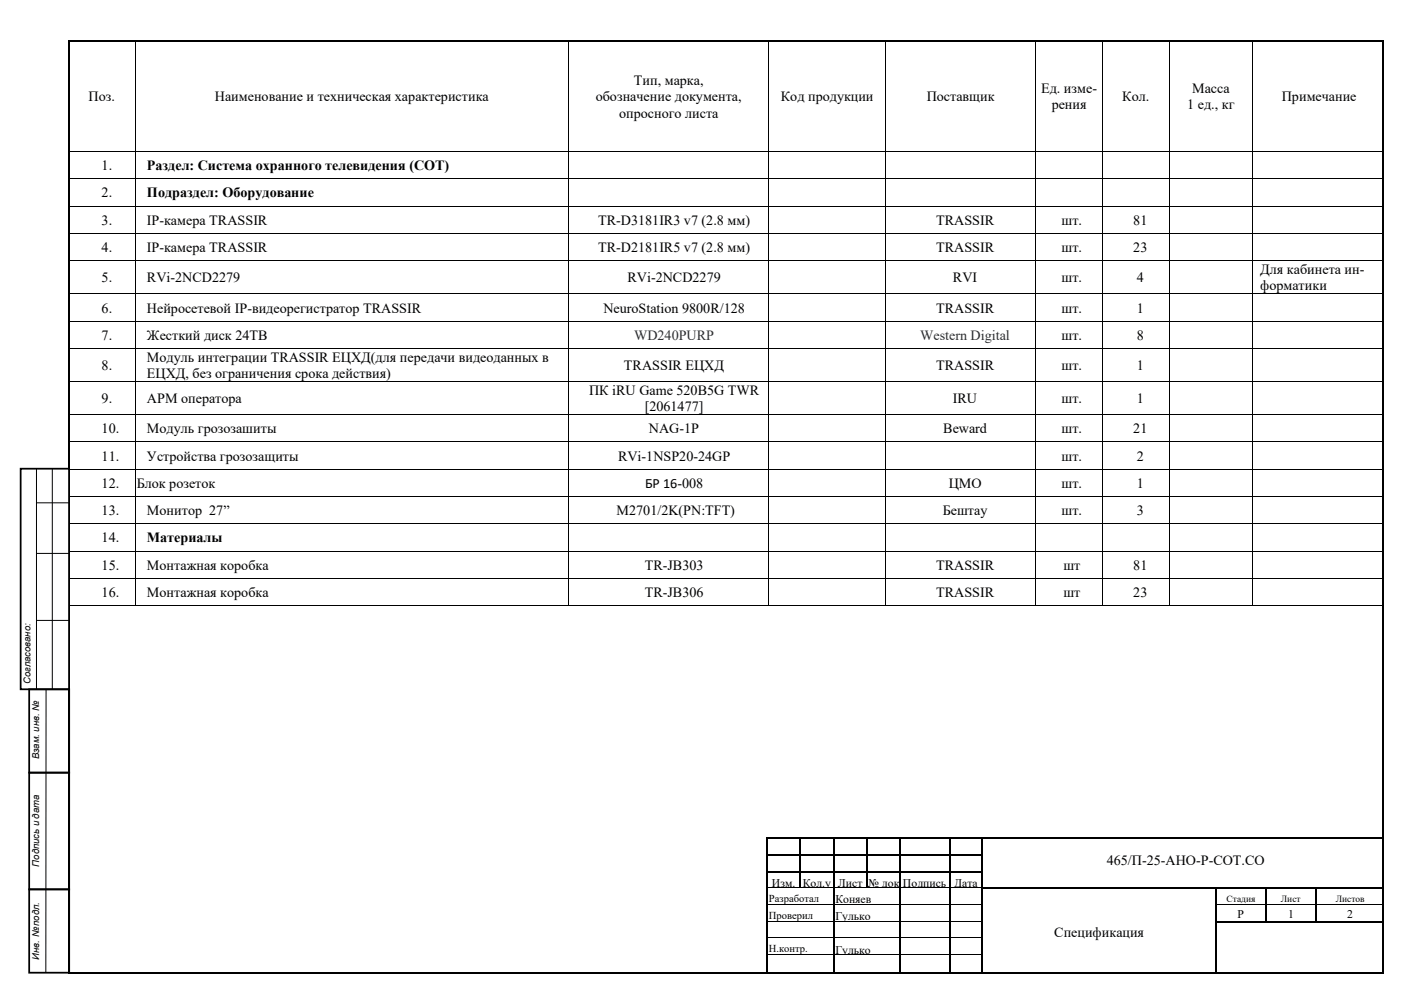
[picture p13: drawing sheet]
<svg xmlns="http://www.w3.org/2000/svg" width="420mm" height="297mm" viewBox="0 0 420 297" stroke-linecap="round" stroke-linejoin="round" font-family="sans-serif">
<defs><g id="words">
<g font-size="4.2">
<text x="190" y="25.5">Тип, марка,</text>
<text x="312.1" y="27.9">Ед. изме-</text>
<text x="357.4" y="27.9">Масса</text>
<text x="26.5" y="30.4">Поз.</text>
<text x="64.4" y="30.4">Наименование и техническая характеристика</text>
<text x="178.6" y="30.4">обозначение документа,</text>
<text x="185.6" y="35.2">опросного листа</text>
<text x="234.1" y="30.4">Код продукции</text>
<text x="277.8" y="30.4">Поставщик</text>
<text x="315.3" y="32.8">рения</text>
<text x="336.5" y="30.4">Кол.</text>
<text x="355.9" y="32.8">1 ед., кг</text>
<text x="384.3" y="30.4">Примечание</text>
<text x="30.5" y="51">1.</text>
<text x="44.1" y="51">Раздел: Система охранного телевидения (СОТ)</text>
<text x="30.5" y="59.2">2.</text>
<text x="44.1" y="59.2">Подраздел: Оборудование</text>
<text x="30.5" y="67.4">3.</text>
<text x="44.1" y="67.4">IP-камера TRASSIR</text>
<text x="179.3" y="67.4">TR-D3181IR3 v7 (2.8 мм)</text>
<text x="280.7" y="67.4">TRASSIR</text>
<text x="318.3" y="67.4">шт.</text>
<text x="339.8" y="67.4">81</text>
<text x="30.5" y="75.6">4.</text>
<text x="44.1" y="75.6">IP-камера TRASSIR</text>
<text x="179.3" y="75.6">TR-D2181IR5 v7 (2.8 мм)</text>
<text x="280.7" y="75.6">TRASSIR</text>
<text x="318.3" y="75.6">шт.</text>
<text x="339.8" y="75.6">23</text>
<text x="377.8" y="82.2">Для кабинета ин-</text>
<text x="30.5" y="84.6">5.</text>
<text x="44.1" y="84.6">RVi-2NCD2279</text>
<text x="188.1" y="84.6">RVi-2NCD2279</text>
<text x="285.7" y="84.6">RVI</text>
<text x="318.3" y="84.6">шт.</text>
<text x="340.8" y="84.6">4</text>
<text x="377.8" y="87">форматики</text>
<text x="30.5" y="93.7">6.</text>
<text x="44.1" y="93.7">Нейросетевой IP-видеорегистратор TRASSIR</text>
<text x="180.9" y="93.7">NeuroStation 9800R/128</text>
<text x="280.7" y="93.7">TRASSIR</text>
<text x="318.3" y="93.7">шт.</text>
<text x="340.8" y="93.7">1</text>
<text x="30.5" y="101.9">7.</text>
<text x="44.1" y="101.9">Жесткий диск 24TB</text>
<text x="318.3" y="101.9">шт.</text>
<text x="340.8" y="101.9">8</text>
<text x="30.5" y="110.9">8.</text>
<text x="44.1" y="108.5">Модуль интеграции TRASSIR ЕЦХД(для передачи видеоданных в</text>
<text x="44.1" y="113.3">ЕЦХД, без ограничения срока действия)</text>
<text x="187.1" y="110.9">TRASSIR ЕЦХД</text>
<text x="280.7" y="110.9">TRASSIR</text>
<text x="318.3" y="110.9">шт.</text>
<text x="340.8" y="110.9">1</text>
<text x="176.6" y="118.4">ПК iRU Game 520B5G TWR</text>
<text x="30.5" y="120.8">9.</text>
<text x="44.1" y="120.8">АРМ оператора</text>
<text x="193.3" y="123.2">[2061477]</text>
<text x="285.7" y="120.8">IRU</text>
<text x="318.3" y="120.8">шт.</text>
<text x="340.8" y="120.8">1</text>
<text x="30.5" y="129.9">10.</text>
<text x="44.1" y="129.9">Модуль грозозашиты</text>
<text x="194.6" y="129.9">NAG-1P</text>
<text x="282.8" y="129.9">Beward</text>
<text x="318.3" y="129.9">шт.</text>
<text x="339.8" y="129.9">21</text>
<text x="30.5" y="138">11.</text>
<text x="44.1" y="138">Устройства грозозащиты</text>
<text x="185.3" y="138">RVi-1NSP20-24GP</text>
<text x="318.3" y="138">шт.</text>
<text x="340.8" y="138">2</text>
<text x="30.5" y="146.2">12.</text>
<text x="41" y="146.2">Блок розеток</text>
<text x="193.4" y="146.2">БР 16-008</text>
<text x="284.4" y="146.2">ЦМО</text>
<text x="318.3" y="146.2">шт.</text>
<text x="340.8" y="146.2">1</text>
<text x="30.5" y="154.4">13.</text>
<text x="44.1" y="154.4">Монитор 27”</text>
<text x="184.9" y="154.4">M2701/2K(PN:TFT)</text>
<text x="282.7" y="154.4">Бештау</text>
<text x="318.3" y="154.4">шт.</text>
<text x="340.8" y="154.4">3</text>
<text x="30.5" y="162.6">14.</text>
<text x="44.1" y="162.6">Материалы</text>
<text x="30.5" y="170.8">15.</text>
<text x="44.1" y="170.8">Монтажная коробка</text>
<text x="193.3" y="170.8">TR-JB303</text>
<text x="280.7" y="170.8">TRASSIR</text>
<text x="318.8" y="170.8">шт</text>
<text x="339.8" y="170.8">81</text>
<text x="30.5" y="179">16.</text>
<text x="44.1" y="179">Монтажная коробка</text>
<text x="193.3" y="179">TR-JB306</text>
<text x="280.7" y="179">TRASSIR</text>
<text x="318.8" y="179">шт</text>
<text x="339.8" y="179">23</text>
<text x="331.8" y="259.2">465/П-25-АНО-Р-СОТ.СО</text>
<text x="316.1" y="280.8">Спецификация</text>
</g>
<g font-size="4.2" fill="#172b4d">
<text x="190.1" y="101.9">WD240PURP</text>
<text x="275.9" y="101.9">Western Digital</text>
</g>
<g font-size="3.5">
<text x="231.4" y="265.8">Изм.</text>
<text x="240.7" y="265.8">Кол.у</text>
<text x="251.2" y="265.8">Лист</text>
<text x="260.2" y="265.8">№ док</text>
<text x="270.7" y="265.8">Подпись</text>
<text x="286.1" y="265.8">Дата</text>
<text x="250.4" y="270.8">Коняев</text>
<text x="250.4" y="275.8">Гулько</text>
<text x="371.1" y="275">Р</text>
<text x="386.2" y="275">1</text>
<text x="403.9" y="275">2</text>
<text x="250.4" y="285.8">Гулько</text>
</g>
<g font-size="3.2">
<text x="230.5" y="270.5">Разработал</text>
<text x="230.5" y="275.5">Проверил</text>
<text x="230.5" y="285.5">Н.контр.</text>
</g>
<g font-size="2.8">
<text x="9.2" y="205.1" transform="rotate(-90 9.2 205.1)">Согласовано:</text>
<text x="11.7" y="227.6" transform="rotate(-90 11.7 227.6)">Взам. инв. №</text>
<text x="11.7" y="259.8" transform="rotate(-90 11.7 259.8)">Подпись и дата</text>
<text x="367.7" y="270.3">Стадия</text>
<text x="384" y="270.3">Лист</text>
<text x="400.5" y="270.3">Листов</text>
<text x="11.7" y="287.6" transform="rotate(-90 11.7 287.6)">Инв. № подл.</text>
</g>
</g></defs>
<g fill="#000">
<path d="M20.7 12h.3v.3h-.3zM414.6 12h.3v.3h-.3zM229.9 251h.3v.4h-.3zM229.9 256.1h.3v.3h-.3zM239.8 251h.4v.4h-.4zM239.8 256.1h.4v.3h-.4zM249.8 251h.3v.4h-.3zM249.8 256.1h.3v.3h-.3zM259.7 251h.4v.4h-.4zM259.7 256.1h.4v.3h-.4zM269.6 251h.3v.4h-.3zM269.6 256.1h.3v.3h-.3z"/>
<path d="M284.6 251h.3v.4h-.3zM284.6 256.1h.3v.3h-.3zM294.3 251h.4v.4h-.4zM294.3 256.1h.4v.3h-.4zM394.3 251h.3v.4h-.3zM229.9 261.1h.3v.3h-.3zM229.9 266.1h.3v.3h-.3zM229.9 271.1h.3v.3h-.3zM229.9 276.1h.3v.3h-.3zM239.8 261.1h.4v.3h-.4zM249.8 261.1h.3v.3h-.3zM249.8 266.1h.3v.3h-.3z"/>
<path d="M249.8 271.1h.3v.3h-.3zM249.8 276.1h.3v.3h-.3zM259.7 261.1h.4v.3h-.4zM269.6 261.1h.3v.3h-.3zM269.6 266.1h.3v.3h-.3zM269.6 271.1h.3v.3h-.3zM269.6 276.1h.3v.3h-.3zM284.6 261.1h.3v.3h-.3zM284.6 266.1h.3v.3h-.3zM284.6 271.1h.3v.3h-.3zM284.6 276.1h.3v.3h-.3zM294.3 261.1h.4v.3h-.4z"/>
<path d="M294.3 266.1h.4v.3h-.4zM294.3 271.1h.4v.3h-.4zM294.3 276.1h.4v.3h-.4zM364.4 266.1h.3v.3h-.3zM364.4 271.1h.3v.3h-.3zM364.4 276.1h.3v.3h-.3zM379.4 266.1h.3v.3h-.3zM379.4 271.1h.3v.3h-.3zM379.4 276.1h.3v.3h-.3zM394.3 266.1h.3v.3h-.3zM394.4 266.1h.3v.3h-.3zM394.4 271.1h.3v.3h-.3z"/>
<path d="M394.4 276.1h.3v.3h-.3zM20.7 291.6h.3v.3h-.3zM229.9 281.1h.3v.3h-.3zM229.9 286.1h.3v.4h-.3zM249.8 281.1h.3v.3h-.3zM249.8 286.1h.3v.4h-.3zM269.6 281.1h.3v.3h-.3zM269.6 286.1h.3v.4h-.3zM284.6 281.1h.3v.3h-.3zM284.6 286.1h.3v.4h-.3zM294.3 281.1h.4v.3h-.4zM294.3 286.1h.4v.4h-.4z"/>
<path d="M364.4 281.1h.3v.3h-.3zM364.4 286.1h.3v.4h-.3zM414.6 291.6h.3v.3h-.3z"/>
</g>
<g fill="none" stroke="#000" stroke-width=".34">
<path d="M20.8 12.3v279.2M21 12.1h393.6M414.7 12.3v279.2M230 251.4v4.7M230 256.4v4.7M230.2 251.2h9.6M230.2 256.2h9.6M240 251.4v4.7M240 256.4v4.7M240.2 251.2h9.6M240.2 256.2h9.6M249.9 251.4v4.7"/>
<path d="M249.9 256.4v4.7M250.1 251.2h9.6M250.1 256.2h9.6M259.9 251.4v4.7M259.9 256.4v4.7M260.1 251.2h9.5M260.1 256.2h9.5M269.7 251.4v4.7M269.7 256.4v4.7M269.9 251.2h14.7M269.9 256.2h14.7M284.8 251.4v4.7"/>
<path d="M284.8 256.4v4.7M284.9 251.2h9.4M284.9 256.2h9.4M294.5 251.4v4.7M294.5 256.4v4.7M294.7 251.2h99.6M394.6 251.2h20M230 261.4v4.7M230 266.4v4.7M230 271.4v4.7M230 276.4v4.7M230.2 261.2h9.6"/>
<path d="M240 261.4v4.7M240.2 261.2h9.6M249.9 261.4v4.7M249.9 266.4v4.7M249.9 271.4v4.7M249.9 276.4v4.7M250.1 261.2h9.6M259.9 261.4v4.7M260.1 261.2h9.5M269.7 261.4v4.7M269.7 266.4v4.7M269.7 271.4v4.7"/>
<path d="M269.7 276.4v4.7M269.9 261.2h14.7M284.8 261.4v4.7M284.8 266.4v4.7M284.8 271.4v4.7M284.8 276.4v4.7M284.9 261.2h9.4M294.5 261.4v4.7M294.5 266.4v4.7M294.5 271.4v4.7M294.5 276.4v4.7M294.7 266.2h69.7"/>
<path d="M364.5 266.4v4.7M364.5 271.4v4.7M364.5 276.4v4.7M364.7 266.2h14.7M364.7 276.3h14.7M379.6 266.4v4.7M379.6 271.4v4.7M379.7 266.2h14.6M379.7 276.3h14.7M394.5 266.4v4.7M394.5 271.4v4.7M394.7 266.2h19.9"/>
<path d="M394.7 276.3h19.9M21 291.7h393.6M230 281.4v4.7M230 286.5v5M249.9 281.4v4.7M249.9 286.5v5M269.7 281.4v4.7M269.7 286.5v5M284.8 281.4v4.7M284.8 286.5v5M294.5 281.4v4.7M294.5 286.5v5"/>
<path d="M364.5 281.4v4.7M364.5 286.5v5"/>
</g>
<g fill="none" stroke="#000" stroke-width=".3">
<path d="M230.2 266.1h9.6M230.2 271.1h19.6M230.2 276.1h19.6M239.9 266.1h9.9M250.1 266.1h9.6M250.1 271.1h19.5M250.1 276.1h19.5M259.8 266.1h9.8M269.9 266.1h14.7M269.9 271.1h14.7M269.9 276.1h14.7M284.9 266.1h9.4"/>
<path d="M284.9 271.1h9.4M284.9 276.1h9.4M364.7 271.2h14.7M379.7 271.2h14.7M394.7 271.2h19.9M230.2 281.1h19.6M230.2 286.2h19.6M250.1 281.1h19.5M250.1 286.2h19.5M269.9 281.1h14.7M269.9 286.2h14.7M284.9 281.1h9.4"/>
<path d="M284.9 286.2h9.4"/>
</g>
<path d="M6.2 140.5h14.5v66.1h-14.5z" fill-rule="evenodd" fill="#fff" stroke="#000" stroke-width=".53"/>
<g fill="none" stroke="#000" stroke-width=".3">
<path d="M40.5 12.3v33M170.5 12.3v33M230.5 12.3v33M265.5 12.3v33M310.6 12.3v33M330.6 12.3v33M350.6 12.3v33M375.6 12.3v33M21.2 45.4h19.2M21.2 53.6h19.2M40.5 45.5v8M40.5 53.7v8"/>
<path d="M40.6 45.4h129.8M40.6 53.6h129.8M170.5 45.5v8M170.5 53.7v8M170.6 45.4h59.8M170.6 53.6h59.8M230.5 45.5v8M230.5 53.7v8M230.5 45.4h34.9M230.5 53.6h34.9M265.5 45.5v8M265.5 53.7v8"/>
<path d="M265.6 45.4h44.9M265.6 53.6h44.9M310.6 45.5v8M310.6 53.7v8M310.6 45.4h19.9M310.6 53.6h19.9M330.6 45.5v8M330.6 53.7v8M330.7 45.4h19.8M330.7 53.6h19.8M350.6 45.5v8M350.6 53.7v8"/>
<path d="M350.6 45.4h24.9M350.6 53.6h24.9M375.6 45.5v8M375.6 53.7v8M375.7 45.4h38.9M375.7 53.6h38.9M21.2 61.8h19.2M21.2 70h19.2M21.2 78.1h19.2M40.5 61.8v8.1M40.5 70.1v8M40.5 78.2v9.8"/>
<path d="M40.6 61.8h129.8M40.6 70h129.8M40.6 78.1h129.8M170.5 61.8v8.1M170.5 70.1v8M170.5 78.2v9.8M170.6 61.8h59.8M170.6 70h59.8M170.6 78.1h59.8M230.5 61.8v8.1M230.5 70.1v8M230.5 78.2v9.8"/>
<path d="M230.5 61.8h34.9M230.5 70h34.9M230.5 78.1h34.9M265.5 61.8v8.1M265.5 70.1v8M265.5 78.2v9.8M265.6 61.8h44.9M265.6 70h44.9M265.6 78.1h44.9M310.6 61.8v8.1M310.6 70.1v8M310.6 78.2v9.8"/>
<path d="M310.6 61.8h19.9M310.6 70h19.9M310.6 78.1h19.9M330.6 61.8v8.1M330.6 70.1v8M330.6 78.2v9.8M330.7 61.8h19.8M330.7 70h19.8M330.7 78.1h19.8M350.6 61.8v8.1M350.6 70.1v8M350.6 78.2v9.8"/>
<path d="M350.6 61.8h24.9M350.6 70h24.9M350.6 78.1h24.9M375.6 61.8v8.1M375.6 70.1v8M375.6 78.2v9.8M375.7 61.8h38.9M375.7 70h38.9M375.7 78.1h38.9M10.9 140.5v66.1M10.9 150.7h9.8M15.7 140.5v66.1"/>
<path d="M10.9 165.9h9.8M10.9 186h9.8M13.8 206.6l-.1 85"/>
</g>
<path d="M8.7 206.6h12v25h-12zM8.7 231.6h12v35h-12zM8.7 266.6h12v25h-12z" fill="none" stroke="#000" stroke-width=".53"/>
<g fill="#000">
<path d="M21 45.3l.2 .2zM21 53.5l.2 .2zM40.4 45.3l.2 .2zM40.4 53.5l.2 .2zM170.4 45.3l.2 .2zM170.4 53.5l.2 .2zM230.4 45.3l.1 .2zM230.4 53.5l.1 .2zM265.4 45.3l.2 .2zM265.4 53.5l.2 .2zM310.5 45.3l.1 .2zM310.5 53.5l.1 .2z"/>
<path d="M330.5 45.3l.2 .2zM330.5 53.5l.2 .2zM350.5 45.3l.1 .2zM350.5 53.5l.1 .2zM375.5 45.3l.2 .2zM375.5 53.5l.2 .2zM21 61.7l.2 .1zM21 69.9l.2 .2zM21 78.1l.2 .1zM40.4 61.7l.2 .1zM40.4 69.9l.2 .2zM40.4 78.1l.2 .1z"/>
<path d="M170.4 61.7l.2 .1zM170.4 69.9l.2 .2zM170.4 78.1l.2 .1zM230.4 61.7l.1 .1zM230.4 69.9l.1 .2zM230.4 78.1l.1 .1zM265.4 61.7l.2 .1zM265.4 69.9l.2 .2zM265.4 78.1l.2 .1zM310.5 61.7l.1 .1zM310.5 69.9l.1 .2zM310.5 78.1l.1 .1z"/>
<path d="M330.5 61.7l.2 .1zM330.5 69.9l.2 .2zM330.5 78.1l.2 .1zM350.5 61.7l.1 .1zM350.5 69.9l.1 .2zM350.5 78.1l.1 .1zM375.5 61.7l.2 .1zM375.5 69.9l.2 .2zM375.5 78.1l.2 .1z"/>
</g>
<path d="M180.9 89.7h42.5v4.9h-42.5z" fill-rule="evenodd" fill="#fff"/>
<path d="M21 88l.2 .1zM40.4 88l.2 .1zM170.4 88l.2 .1zM230.4 88l.1 .1zM265.4 88l.2 .1zM310.5 88l.1 .1zM330.5 88l.2 .1zM350.5 88l.1 .1zM375.5 88l.2 .1z" fill="#000"/>
<g fill="none" stroke="#000" stroke-width=".3">
<path d="M21.2 88.1h19.2M40.5 88.1v8.1M40.6 88.1h129.8M170.5 88.1v8.1M170.6 88.1h59.8M230.5 88.1v8.1M230.5 88.1h34.9M265.5 88.1v8.1M265.6 88.1h44.9M310.6 88.1v8.1M310.6 88.1h19.9M330.6 88.1v8.1"/>
<path d="M330.7 88.1h19.8M350.6 88.1v8.1M350.6 88.1h24.9M375.6 88.1v8.1M375.7 88.1h38.9"/>
</g>
<g fill="#fff">
<path d="M190.1 97.9h24v4.9h-24z" fill-rule="evenodd"/>
<path d="M275.9 97.9h26.9v4.9h-26.9z" fill-rule="evenodd"/>
</g>
<g fill="#000">
<path d="M21 96.2l.2 .2zM40.4 96.2l.2 .2zM170.4 96.2l.2 .2zM230.4 96.2l.1 .2zM265.4 96.2l.2 .2zM310.5 96.2l.1 .2zM330.5 96.2l.2 .2zM350.5 96.2l.1 .2zM375.5 96.2l.2 .2zM21 104.4l.2 .1zM21 114.3l.2 .1zM40.4 104.4l.2 .1z"/>
<path d="M40.4 114.3l.2 .1zM170.4 104.4l.2 .1zM170.4 114.3l.2 .1zM230.4 104.4l.1 .1zM230.4 114.3l.1 .1zM265.4 104.4l.2 .1zM265.4 114.3l.2 .1zM310.5 104.4l.1 .1zM310.5 114.3l.1 .1zM330.5 104.4l.2 .1zM330.5 114.3l.2 .1zM350.5 104.4l.1 .1z"/>
<path d="M350.5 114.3l.1 .1zM375.5 104.4l.2 .1zM375.5 114.3l.2 .1z"/>
</g>
<g fill="none" stroke="#000" stroke-width=".3">
<path d="M21.2 96.3h19.2M40.5 96.4v8M40.6 96.3h129.8M170.5 96.4v8M170.6 96.3h59.8M230.5 96.4v8M230.5 96.3h34.9M265.5 96.4v8M265.6 96.3h44.9M310.6 96.4v8M310.6 96.3h19.9M330.6 96.4v8"/>
<path d="M330.7 96.3h19.8M350.6 96.4v8M350.6 96.3h24.9M375.6 96.4v8M375.7 96.3h38.9M21.2 104.4h19.2M21.2 114.3h19.2M40.5 104.5v9.8M40.5 114.4v9.8M40.6 104.4h129.8M40.6 114.3h129.8M170.5 104.5v9.8"/>
<path d="M170.5 114.4v9.8M170.6 104.4h59.8M170.6 114.3h59.8M230.5 104.5v9.8M230.5 114.4v9.8M230.5 104.4h34.9M230.5 114.3h34.9M265.5 104.5v9.8M265.5 114.4v9.8M265.6 104.4h44.9M265.6 114.3h44.9M310.6 104.5v9.8"/>
<path d="M310.6 114.4v9.8M310.6 104.4h19.9M310.6 114.3h19.9M330.6 104.5v9.8M330.6 114.4v9.8M330.7 104.4h19.8M330.7 114.3h19.8M350.6 104.5v9.8M350.6 114.4v9.8M350.6 104.4h24.9M350.6 114.3h24.9M375.6 104.5v9.8"/>
<path d="M375.6 114.4v9.8M375.7 104.4h38.9M375.7 114.3h38.9"/>
</g>
<path d="M194.6 125.9h15v4.9h-15z" fill-rule="evenodd" fill="#fff"/>
<path d="M21 124.2l.2 .1zM40.4 124.2l.2 .1zM170.4 124.2l.2 .1zM230.4 124.2l.1 .1zM265.4 124.2l.2 .1zM310.5 124.2l.1 .1zM330.5 124.2l.2 .1zM350.5 124.2l.1 .1zM375.5 124.2l.2 .1z" fill="#000"/>
<g fill="none" stroke="#000" stroke-width=".3">
<path d="M21.2 124.2h19.2M40.5 124.3v8.1M40.6 124.2h129.8M170.5 124.3v8.1M170.6 124.2h59.8M230.5 124.3v8.1M230.5 124.2h34.9M265.5 124.3v8.1M265.6 124.2h44.9M310.6 124.3v8.1M310.6 124.2h19.9M330.6 124.3v8.1"/>
<path d="M330.7 124.2h19.8M350.6 124.3v8.1M350.6 124.2h24.9M375.6 124.3v8.1M375.7 124.2h38.9"/>
</g>
<path d="M185.3 134.1h33.6v4.9h-33.6z" fill-rule="evenodd" fill="#fff"/>
<g fill="#000">
<path d="M21 132.4l.2 .1zM40.4 132.4l.2 .1zM170.4 132.4l.2 .1zM230.4 132.4l.1 .1zM265.4 132.4l.2 .1zM310.5 132.4l.1 .1zM330.5 132.4l.2 .1zM350.5 132.4l.1 .1zM375.5 132.4l.2 .1zM21 140.5l.2 .2zM40.4 140.5l.2 .2zM170.4 140.5l.2 .2z"/>
<path d="M230.4 140.5l.1 .2zM265.4 140.5l.2 .2zM310.5 140.5l.1 .2zM330.5 140.5l.2 .2zM350.5 140.5l.1 .2zM375.5 140.5l.2 .2z"/>
</g>
<g fill="none" stroke="#000" stroke-width=".3">
<path d="M21.2 132.5h19.2M40.5 132.5v8M40.6 132.5h129.8M170.5 132.5v8M170.6 132.5h59.8M230.5 132.5v8M230.5 132.5h34.9M265.5 132.5v8M265.6 132.5h44.9M310.6 132.5v8M310.6 132.5h19.9M330.6 132.5v8"/>
<path d="M330.7 132.5h19.8M350.6 132.5v8M350.6 132.5h24.9M375.6 132.5v8M375.7 132.5h38.9M21.2 140.6h19.2M40.5 140.7v8M40.6 140.6h129.8M170.5 140.7v8M170.6 140.6h59.8M230.5 140.7v8M230.5 140.6h34.9"/>
<path d="M265.5 140.7v8M265.6 140.6h44.9M310.6 140.7v8M310.6 140.6h19.9M330.6 140.7v8M330.7 140.6h19.8M350.6 140.7v8M350.6 140.6h24.9M375.6 140.7v8M375.7 140.6h38.9"/>
</g>
<g fill="#fff">
<path d="M183.8 150.5h1.1v4.9h-1.1z" fill-rule="evenodd"/>
<path d="M184.9 150.5h35.5v4.9h-35.5z" fill-rule="evenodd"/>
</g>
<g fill="#000">
<path d="M21 148.7l.2 .2zM21 156.9l.2 .2zM40.4 148.7l.2 .2zM40.4 156.9l.2 .2zM170.4 148.7l.2 .2zM170.4 156.9l.2 .2zM230.4 148.7l.1 .2zM230.4 156.9l.1 .2zM265.4 148.7l.2 .2zM265.4 156.9l.2 .2zM310.5 148.7l.1 .2zM310.5 156.9l.1 .2z"/>
<path d="M330.5 148.7l.2 .2zM330.5 156.9l.2 .2zM350.5 148.7l.1 .2zM350.5 156.9l.1 .2zM375.5 148.7l.2 .2zM375.5 156.9l.2 .2z"/>
</g>
<g fill="none" stroke="#000" stroke-width=".3">
<path d="M21.2 148.8h19.2M21.2 157h19.2M40.5 148.9v8M40.5 157.1v8M40.6 148.8h129.8M40.6 157h129.8M170.5 148.9v8M170.5 157.1v8M170.6 148.8h59.8M170.6 157h59.8M230.5 148.9v8M230.5 157.1v8"/>
<path d="M230.5 148.8h34.9M230.5 157h34.9M265.5 148.9v8M265.5 157.1v8M265.6 148.8h44.9M265.6 157h44.9M310.6 148.9v8M310.6 157.1v8M310.6 148.8h19.9M310.6 157h19.9M330.6 148.9v8M330.6 157.1v8"/>
<path d="M330.7 148.8h19.8M330.7 157h19.8M350.6 148.9v8M350.6 157.1v8M350.6 148.8h24.9M350.6 157h24.9M375.6 148.9v8M375.6 157.1v8M375.7 148.8h38.9M375.7 157h38.9"/>
</g>
<g fill="#fff">
<path d="M193.3 166.8h17.6v4.9h-17.6z" fill-rule="evenodd"/>
<path d="M280.7 166.8h17.4v4.9h-17.4z" fill-rule="evenodd"/>
</g>
<path d="M21 165.1l.2 .2zM40.4 165.1l.2 .2zM170.4 165.1l.2 .2zM230.4 165.1l.1 .2zM265.4 165.1l.2 .2zM310.5 165.1l.1 .2zM330.5 165.1l.2 .2zM350.5 165.1l.1 .2zM375.5 165.1l.2 .2z" fill="#000"/>
<g fill="none" stroke="#000" stroke-width=".3">
<path d="M21.2 165.2h19.2M40.5 165.3v8M40.6 165.2h129.8M170.5 165.3v8M170.6 165.2h59.8M230.5 165.3v8M230.5 165.2h34.9M265.5 165.3v8M265.6 165.2h44.9M310.6 165.3v8M310.6 165.2h19.9M330.6 165.3v8"/>
<path d="M330.7 165.2h19.8M350.6 165.3v8M350.6 165.2h24.9M375.6 165.3v8M375.7 165.2h38.9"/>
</g>
<g fill="#fff">
<path d="M193.3 175h17.6v4.9h-17.6z" fill-rule="evenodd"/>
<path d="M280.7 175h17.4v4.9h-17.4z" fill-rule="evenodd"/>
</g>
<g fill="#000">
<path d="M21 173.3l.2 .1zM40.4 173.3l.2 .1zM170.4 173.3l.2 .1zM230.4 173.3l.1 .1zM265.4 173.3l.2 .1zM310.5 173.3l.1 .1zM330.5 173.3l.2 .1zM350.5 173.3l.1 .1zM375.5 173.3l.2 .1zM21 181.5l.2 .2zM40.4 181.5l.2 .2zM170.4 181.5l.2 .2z"/>
<path d="M230.4 181.5l.1 .2zM265.4 181.5l.2 .2zM310.5 181.5l.1 .2zM330.5 181.5l.2 .2zM350.5 181.5l.1 .2zM375.5 181.5l.2 .2z"/>
</g>
<g fill="none" stroke="#000" stroke-width=".3">
<path d="M21.2 173.4h19.2M40.5 173.4v8.1M40.6 173.4h129.8M170.5 173.4v8.1M170.6 173.4h59.8M230.5 173.4v8.1M230.5 173.4h34.9M265.5 173.4v8.1M265.6 173.4h44.9M310.6 173.4v8.1M310.6 173.4h19.9M330.6 173.4v8.1"/>
<path d="M330.7 173.4h19.8M350.6 173.4v8.1M350.6 173.4h24.9M375.6 173.4v8.1M375.7 173.4h38.9M21.2 181.6h19.2M40.6 181.6h129.8M170.6 181.6h59.8M230.5 181.6h34.9M265.6 181.6h44.9M310.6 181.6h19.9M330.7 181.6h19.8"/>
<path d="M350.6 181.6h24.9M375.7 181.6h38.9"/>
</g>
<use href="#words"/>
</svg>
